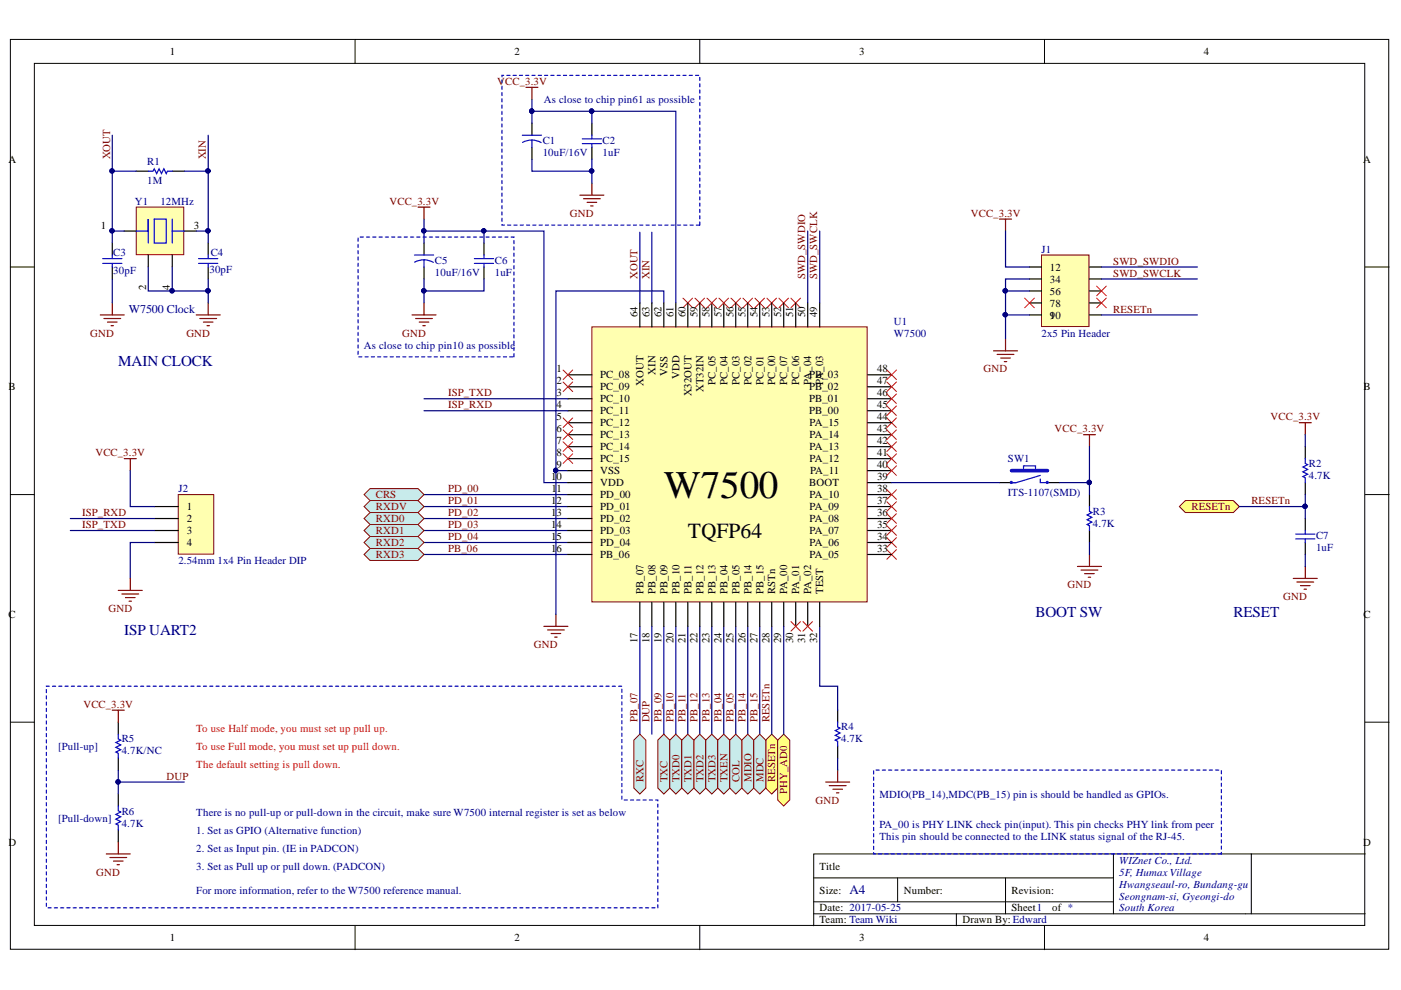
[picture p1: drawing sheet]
<svg xmlns="http://www.w3.org/2000/svg" width="297mm" height="210mm" viewBox="0 0 297 210" stroke-linecap="round" stroke-linejoin="round" font-family="sans-serif">
<defs><g id="words">
<text font-size="8.3" x="140.8" y="105.6">W7500</text>
<text font-size="4.6" x="145.9" y="114">TQFP64</text>
<g font-size="3.2" fill="#000080">
<text x="25" y="77.5">MAIN CLOCK</text>
<text x="219.5" y="130.9">BOOT SW</text>
<text x="261.5" y="130.9">RESET</text>
<text x="26.3" y="134.7">ISP UART2</text>
</g>
<text font-size="2.8" fill="#000080" x="180.1" y="189.6">A4</text>
<text font-size="2.5" fill="#000080" x="27.3" y="66.5">W7500 Clock</text>
<g font-size="2.3">
<text x="36" y="11.7">1</text>
<text x="109.1" y="11.7">2</text>
<text x="182.2" y="11.7">3</text>
<text x="255.2" y="11.7">4</text>
<text x="1.8" y="34.5">A</text>
<text x="289" y="34.5">A</text>
<text x="21.4" y="48.5">1</text>
<text x="41.1" y="48.5">3</text>
<text x="222.6" y="57.4">12</text>
<text x="222.6" y="59.9">34</text>
<text x="31" y="61.5" transform="rotate(-90 31 61.5)">2</text>
<text x="36" y="61.5" transform="rotate(-90 36 61.5)">4</text>
<text x="222.6" y="62.5">56</text>
<text x="222.6" y="65">78</text>
<text x="135.2" y="67.3" transform="rotate(-90 135.2 67.3)">64</text>
<text x="137.7" y="67.3" transform="rotate(-90 137.7 67.3)">63</text>
<text x="140.3" y="67.3" transform="rotate(-90 140.3 67.3)">62</text>
<text x="142.8" y="67.3" transform="rotate(-90 142.8 67.3)">61</text>
<text x="145.3" y="67.3" transform="rotate(-90 145.3 67.3)">60</text>
<text x="147.9" y="67.3" transform="rotate(-90 147.9 67.3)">59</text>
<text x="150.4" y="67.3" transform="rotate(-90 150.4 67.3)">58</text>
<text x="153" y="67.3" transform="rotate(-90 153 67.3)">57</text>
<text x="155.5" y="67.3" transform="rotate(-90 155.5 67.3)">56</text>
<text x="158" y="67.3" transform="rotate(-90 158 67.3)">55</text>
<text x="160.6" y="67.3" transform="rotate(-90 160.6 67.3)">54</text>
<text x="163.1" y="67.3" transform="rotate(-90 163.1 67.3)">53</text>
<text x="165.7" y="67.3" transform="rotate(-90 165.7 67.3)">52</text>
<text x="168.2" y="67.3" transform="rotate(-90 168.2 67.3)">51</text>
<text x="170.7" y="67.3" transform="rotate(-90 170.7 67.3)">50</text>
<text x="173.3" y="67.3" transform="rotate(-90 173.3 67.3)">49</text>
<text x="222.6" y="67.6">90</text>
<text x="222.6" y="67.6">1</text>
<text x="1.8" y="82.8">B</text>
<text x="118" y="79">1</text>
<text x="118" y="81.5">2</text>
<text x="127.2" y="80.2">PC_08</text>
<text x="127.2" y="82.8">PC_09</text>
<text x="136.5" y="81.8" transform="rotate(-90 136.5 81.8)">XOUT</text>
<text x="139" y="79.5" transform="rotate(-90 139 79.5)">XIN</text>
<text x="141.5" y="79.6" transform="rotate(-90 141.5 79.6)">VSS</text>
<text x="144.1" y="80.4" transform="rotate(-90 144.1 80.4)">VDD</text>
<text x="149.2" y="83.2" transform="rotate(-90 149.2 83.2)">XT32IN</text>
<text x="151.7" y="81.7" transform="rotate(-90 151.7 81.7)">PC_05</text>
<text x="154.2" y="81.7" transform="rotate(-90 154.2 81.7)">PC_04</text>
<text x="156.8" y="81.7" transform="rotate(-90 156.8 81.7)">PC_03</text>
<text x="159.3" y="81.7" transform="rotate(-90 159.3 81.7)">PC_02</text>
<text x="161.8" y="81.7" transform="rotate(-90 161.8 81.7)">PC_01</text>
<text x="164.4" y="81.7" transform="rotate(-90 164.4 81.7)">PC_00</text>
<text x="166.9" y="81.7" transform="rotate(-90 166.9 81.7)">PC_07</text>
<text x="169.5" y="81.7" transform="rotate(-90 169.5 81.7)">PC_06</text>
<text x="171.6" y="82.8">PB_02</text>
<text x="171.6" y="80.2">PB_03</text>
<text x="172" y="81.6" transform="rotate(-90 172 81.6)">PA_04</text>
<text x="174.5" y="81.6" transform="rotate(-90 174.5 81.6)">PA_03</text>
<text x="186" y="81.5">47</text>
<text x="186" y="79">48</text>
<text x="289.1" y="82.8">B</text>
<text x="118" y="84">3</text>
<text x="118" y="86.6">4</text>
<text x="118" y="89.1">5</text>
<text x="127.2" y="85.3">PC_10</text>
<text x="127.2" y="87.8">PC_11</text>
<text x="146.6" y="84" transform="rotate(-90 146.6 84)">X32OUT</text>
<text x="171.6" y="87.8">PB_00</text>
<text x="171.6" y="85.3">PB_01</text>
<text x="186" y="89.1">44</text>
<text x="186" y="86.6">45</text>
<text x="186" y="84">46</text>
<text x="118" y="91.6">6</text>
<text x="118" y="94.2">7</text>
<text x="127.2" y="90.4">PC_12</text>
<text x="127.2" y="92.9">PC_13</text>
<text x="127.2" y="95.4">PC_14</text>
<text x="171.7" y="95.4">PA_13</text>
<text x="171.7" y="92.9">PA_14</text>
<text x="171.7" y="90.4">PA_15</text>
<text x="186" y="94.2">42</text>
<text x="186" y="91.6">43</text>
<text x="116.8" y="101.8">1</text>
<text x="118" y="101.8">0</text>
<text x="118" y="96.7">8</text>
<text x="118" y="99.3">9</text>
<text x="127.2" y="98">PC_15</text>
<text x="127.2" y="100.5">VSS</text>
<text x="171.7" y="98">PA_12</text>
<text x="171.7" y="100.5">PA_11</text>
<text x="186" y="101.8">39</text>
<text x="186" y="99.3">40</text>
<text x="186" y="96.7">41</text>
<text x="116.8" y="106.9">1</text>
<text x="116.9" y="104.4">1</text>
<text x="118" y="106.9">2</text>
<text x="118" y="104.4">1</text>
<text x="127.2" y="103.1">VDD</text>
<text x="127.2" y="105.7">PD_00</text>
<text x="171.6" y="103.1">BOOT</text>
<text x="171.7" y="105.7">PA_10</text>
<text x="186" y="106.9">37</text>
<text x="186" y="104.4">38</text>
<text x="39.6" y="108.2">1</text>
<text x="39.6" y="110.7">2</text>
<text x="39.6" y="113.3">3</text>
<text x="116.8" y="109.5">1</text>
<text x="116.8" y="112">1</text>
<text x="118" y="109.5">3</text>
<text x="118" y="112">4</text>
<text x="127.2" y="108.2">PD_01</text>
<text x="127.2" y="110.7">PD_02</text>
<text x="127.2" y="113.3">PD_03</text>
<text x="171.7" y="113.3">PA_07</text>
<text x="171.7" y="110.7">PA_08</text>
<text x="171.7" y="108.2">PA_09</text>
<text x="186" y="112">35</text>
<text x="186" y="109.5">36</text>
<text x="39.6" y="115.8">4</text>
<text x="116.8" y="114.6">1</text>
<text x="116.8" y="117.1">1</text>
<text x="118" y="114.6">5</text>
<text x="118" y="117.1">6</text>
<text x="127.2" y="115.8">PD_04</text>
<text x="127.2" y="118.4">PB_06</text>
<text x="171.7" y="118.4">PA_05</text>
<text x="171.7" y="115.8">PA_06</text>
<text x="186" y="117.1">33</text>
<text x="186" y="114.6">34</text>
<text x="136.5" y="126" transform="rotate(-90 136.5 126)">PB_07</text>
<text x="139" y="126" transform="rotate(-90 139 126)">PB_08</text>
<text x="141.5" y="126" transform="rotate(-90 141.5 126)">PB_09</text>
<text x="144.1" y="126" transform="rotate(-90 144.1 126)">PB_10</text>
<text x="146.6" y="126" transform="rotate(-90 146.6 126)">PB_11</text>
<text x="149.2" y="126" transform="rotate(-90 149.2 126)">PB_12</text>
<text x="151.7" y="126" transform="rotate(-90 151.7 126)">PB_13</text>
<text x="154.2" y="126" transform="rotate(-90 154.2 126)">PB_04</text>
<text x="156.8" y="126" transform="rotate(-90 156.8 126)">PB_05</text>
<text x="159.3" y="126" transform="rotate(-90 159.3 126)">PB_14</text>
<text x="161.8" y="126" transform="rotate(-90 161.8 126)">PB_15</text>
<text x="164.4" y="126" transform="rotate(-90 164.4 126)">RSTn</text>
<text x="166.9" y="126" transform="rotate(-90 166.9 126)">PA_00</text>
<text x="169.5" y="126" transform="rotate(-90 169.5 126)">PA_01</text>
<text x="172" y="126" transform="rotate(-90 172 126)">PA_02</text>
<text x="174.5" y="126" transform="rotate(-90 174.5 126)">TEST</text>
<text x="1.8" y="131">C</text>
<text x="289.1" y="131">C</text>
<text x="135.2" y="136.4" transform="rotate(-90 135.2 136.4)">17</text>
<text x="137.7" y="136.4" transform="rotate(-90 137.7 136.4)">18</text>
<text x="140.3" y="136.4" transform="rotate(-90 140.3 136.4)">19</text>
<text x="142.8" y="136.4" transform="rotate(-90 142.8 136.4)">20</text>
<text x="145.3" y="136.4" transform="rotate(-90 145.3 136.4)">21</text>
<text x="147.9" y="136.4" transform="rotate(-90 147.9 136.4)">22</text>
<text x="150.4" y="136.4" transform="rotate(-90 150.4 136.4)">23</text>
<text x="153" y="136.4" transform="rotate(-90 153 136.4)">24</text>
<text x="155.5" y="136.4" transform="rotate(-90 155.5 136.4)">25</text>
<text x="158" y="136.4" transform="rotate(-90 158 136.4)">26</text>
<text x="160.6" y="136.4" transform="rotate(-90 160.6 136.4)">27</text>
<text x="163.1" y="136.4" transform="rotate(-90 163.1 136.4)">28</text>
<text x="165.7" y="136.4" transform="rotate(-90 165.7 136.4)">29</text>
<text x="168.2" y="136.4" transform="rotate(-90 168.2 136.4)">30</text>
<text x="170.7" y="136.4" transform="rotate(-90 170.7 136.4)">31</text>
<text x="173.3" y="136.4" transform="rotate(-90 173.3 136.4)">32</text>
<text x="1.8" y="179.3">D</text>
<text x="289" y="179.3">D</text>
<text x="173.8" y="184.4">Title</text>
<text x="173.8" y="189.4">Size:</text>
<text x="191.6" y="189.4">Number:</text>
<text x="214.5" y="189.4">Revision:</text>
<text x="173.8" y="193.3">Date: 2017-05-25</text>
<text x="173.8" y="195.8">Team: Team Wiki</text>
<text x="204.1" y="195.8">Drawn By:Edward</text>
<text x="214.5" y="193.3">Sheet1</text>
<text x="223.1" y="193.3">of *</text>
<text x="36" y="199.6">1</text>
<text x="109.1" y="199.6">2</text>
<text x="182.2" y="199.6">3</text>
<text x="255.2" y="199.6">4</text>
</g>
<g font-size="2.3" fill="#800000">
<text x="105.4" y="18">V</text>
<text x="107.1" y="18">CC_3.3V</text>
<text x="23.4" y="33.7" transform="rotate(-90 23.4 33.7)">XOUT</text>
<text x="43.7" y="33.7" transform="rotate(-90 43.7 33.7)">XIN</text>
<text x="82.6" y="43.5">VCC_3.3V</text>
<text x="120.8" y="46">GND</text>
<text x="205.8" y="46">VCC_3.3V</text>
<text x="135.2" y="59.2" transform="rotate(-90 135.2 59.2)">XOUT</text>
<text x="137.7" y="59.2" transform="rotate(-90 137.7 59.2)">XIN</text>
<text x="170.7" y="59.2" transform="rotate(-90 170.7 59.2)">SWD_SWDIO</text>
<text x="173.3" y="59.2" transform="rotate(-90 173.3 59.2)">SWD_SWCLK</text>
<text x="236" y="56.1">SWD_SWDIO</text>
<text x="236" y="58.7">SWD_SWCLK</text>
<text x="19.1" y="71.4">GND</text>
<text x="39.5" y="71.4">GND</text>
<text x="85.3" y="71.4">GND</text>
<text x="236" y="66.3">RESETn</text>
<text x="208.5" y="79">GND</text>
<text x="95" y="86.6">ISP_RXD</text>
<text x="95" y="84">ISP_TXD</text>
<text x="269.4" y="89.1">VCC_3.3V</text>
<text x="223.6" y="91.6">VCC_3.3V</text>
<text x="20.2" y="96.7">VCC_3.3V</text>
<text x="79.7" y="105.7">CRS</text>
<text x="95" y="104.4">PD_00</text>
<text x="95" y="106.9">PD_01</text>
<text x="265.3" y="106.9">RESETn</text>
<text x="17.4" y="109.5">ISP_RXD</text>
<text x="17.4" y="112">ISP_TXD</text>
<text x="79.7" y="108.2">RXDV</text>
<text x="79.7" y="110.7">RXD0</text>
<text x="79.7" y="113.3">RXD1</text>
<text x="95" y="109.5">PD_02</text>
<text x="95" y="112">PD_03</text>
<text x="252.6" y="108.2">RESETn</text>
<text x="79.7" y="115.8">RXD2</text>
<text x="79.7" y="118.4">RXD3</text>
<text x="95" y="114.6">PD_04</text>
<text x="95" y="117.1">PB_06</text>
<text x="226.3" y="124.7">GND</text>
<text x="23" y="129.8">GND</text>
<text x="272.1" y="127.2">GND</text>
<text x="113.2" y="137.4">GND</text>
<text x="17.7" y="150.1">VCC_3.3V</text>
<text x="135.2" y="153.1" transform="rotate(-90 135.2 153.1)">PB_07</text>
<text x="137.7" y="153.1" transform="rotate(-90 137.7 153.1)">DUP</text>
<text x="140.3" y="153.1" transform="rotate(-90 140.3 153.1)">PB_09</text>
<text x="142.8" y="153.1" transform="rotate(-90 142.8 153.1)">PB_10</text>
<text x="145.3" y="153.1" transform="rotate(-90 145.3 153.1)">PB_11</text>
<text x="147.9" y="153.1" transform="rotate(-90 147.9 153.1)">PB_12</text>
<text x="150.4" y="153.1" transform="rotate(-90 150.4 153.1)">PB_13</text>
<text x="153" y="153.1" transform="rotate(-90 153 153.1)">PB_04</text>
<text x="155.5" y="153.1" transform="rotate(-90 155.5 153.1)">PB_05</text>
<text x="158" y="153.1" transform="rotate(-90 158 153.1)">PB_14</text>
<text x="160.6" y="153.1" transform="rotate(-90 160.6 153.1)">PB_15</text>
<text x="163.1" y="153.1" transform="rotate(-90 163.1 153.1)">RESETn</text>
<text x="35.3" y="165.4">DUP</text>
<text x="136.5" y="165.8" transform="rotate(-90 136.5 165.8)">RXC</text>
<text x="141.5" y="165.8" transform="rotate(-90 141.5 165.8)">TXC</text>
<text x="144.1" y="165.8" transform="rotate(-90 144.1 165.8)">TXD0</text>
<text x="146.6" y="165.8" transform="rotate(-90 146.6 165.8)">TXD1</text>
<text x="149.2" y="165.8" transform="rotate(-90 149.2 165.8)">TXD2</text>
<text x="151.7" y="165.8" transform="rotate(-90 151.7 165.8)">TXD3</text>
<text x="154.2" y="165.8" transform="rotate(-90 154.2 165.8)">TXEN</text>
<text x="156.8" y="165.8" transform="rotate(-90 156.8 165.8)">COL</text>
<text x="159.3" y="165.8" transform="rotate(-90 159.3 165.8)">MDIO</text>
<text x="161.8" y="165.8" transform="rotate(-90 161.8 165.8)">MDC</text>
<text x="164.4" y="165.8" transform="rotate(-90 164.4 165.8)">RESETn</text>
<text x="166.9" y="168.3" transform="rotate(-90 166.9 168.3)">PHY_AD0</text>
<text x="172.9" y="170.4">GND</text>
<text x="20.4" y="185.6">GND</text>
</g>
<g font-size="2.3" fill="#000080">
<text x="115.3" y="21.8">As close to chip pin61 as possible</text>
<text x="31.2" y="35">R1</text>
<text x="115.1" y="30.4">C1</text>
<text x="115.1" y="33">10uF/16V</text>
<text x="127.8" y="30.4">C2</text>
<text x="127.8" y="33">1uF</text>
<text x="31.2" y="39.1">1M</text>
<text x="28.6" y="43.5">Y1</text>
<text x="34" y="43.5">12MHz</text>
<text x="220.8" y="53.6">J1</text>
<text x="24" y="54.4">C3</text>
<text x="24" y="58.2">30pF</text>
<text x="44.4" y="57.9">30pF</text>
<text x="44.7" y="54.4">C4</text>
<text x="92.2" y="55.9">C5</text>
<text x="92.2" y="58.4">10uF/16V</text>
<text x="104.9" y="55.9">C6</text>
<text x="104.9" y="58.4">1uF</text>
<text x="189.5" y="68.8">U1</text>
<text x="189.5" y="71.4">W7500</text>
<text x="220.8" y="71.4">2x5 Pin Header</text>
<text x="77.2" y="73.9">As close to chip pin10 as possible</text>
<text x="213.7" y="98">SW1</text>
<text x="277.5" y="99">R2</text>
<text x="277.5" y="101.5">4.7K</text>
<text x="37.8" y="104.4">J2</text>
<text x="213.7" y="105.2">ITS-1107(SMD)</text>
<text x="231.7" y="109.2">R3</text>
<text x="231.7" y="111.8">4.7K</text>
<text x="37.8" y="119.6">2.54mm 1x4 Pin Header DIP</text>
<text x="279" y="114.3">C7</text>
<text x="279" y="116.8">1uF</text>
<text x="178.3" y="154.9">R4</text>
<text x="12.4" y="158.9">[Pull-up]</text>
<text x="25.8" y="157.4">R5</text>
<text x="25.8" y="159.9">4.7K/NC</text>
<text x="178.3" y="157.4">4.7K</text>
<text x="25.8" y="172.7">R6</text>
<text x="41.6" y="173">There is no pull-up or pull-down in the circuit, make sure W7500 internal register is set as below</text>
<text x="186.5" y="169.2">MDIO(PB_14),MDC(PB_15) pin is should be handled as GPIOs.</text>
<text x="12.4" y="174.2">[Pull-down]</text>
<text x="25.8" y="175.2">4.7K</text>
<text x="41.6" y="176.8">1. Set as GPIO (Alternative function)</text>
<text x="186.5" y="175.5">PA_00 is PHY LINK check pin(input). This pin checks PHY link from peer</text>
<text x="186.5" y="178">This pin should be connected to the LINK status signal of the RJ-45.</text>
<text x="41.6" y="180.6">2. Set as Input pin. (IE in PADCON)</text>
<text x="41.6" y="184.4">3. Set as Pull up or pull down. (PADCON)</text>
<text x="237.3" y="183.1">WIZnet Co., Ltd.</text>
<text x="237.3" y="185.6">5F, Humax Village</text>
<text x="41.6" y="189.4">For more information, refer to the W7500 reference manual.</text>
<text x="237.3" y="188.2">Hwangseaul-ro, Bundang-gu</text>
<text x="237.3" y="190.7">Seongnam-si, Gyeongi-do</text>
<text x="237.3" y="193.3">South Korea</text>
</g>
<g font-size="2.3" fill="#f00">
<text x="41.6" y="155.1">To use Half mode, you must set up pull up.</text>
<text x="41.6" y="158.9">To use Full mode, you must set up pull down.</text>
<text x="41.6" y="162.7">The default setting is pull down.</text>
</g>
</g></defs>
<g fill="#fff" stroke="#000" stroke-width=".21">
<path d="M2.2 8.4h292.2v192.9h-292.2z"/>
<path d="M7.3 13.4h282.1v182.8h-282.1z"/>
</g>
<g fill="none" stroke="#000" stroke-width=".21">
<path d="M75.3 8.4v5M148.4 8.4v5M221.5 8.4v5M2.2 56.6h5.1M289.5 56.6h5M2.2 104.9h5.1M289.5 104.9h5M2.2 153.1h5.1M289.5 153.1h5M75.3 196.3v5.1M148.4 196.3v5.1M172.5 186.1h63.6"/>
<path d="M172.5 193.7h117M172.5 191.2h63.6M190.3 186.1v5.1M202.8 193.7v2.6M213.2 186.1v7.6M221.5 196.3v5.1M236.1 181.1v12.6M265.3 181.1h-92.8v15.2M289.5 181.1h-24.2v12.6"/>
</g>
<path d="M28.9 36.3h2.5M36.5 36.3h2.6M23.8 51.5v2.6M23.8 56.6v2.6M44.1 51.5v2.6M44.1 56.6v2.6M177.6 150.6v2.5M177.6 158.2v2.5" fill="none" stroke="#000" stroke-width=".25"/>
<path d="M31.4 36.3h1.1l.2-.5 .5 1 .5-1 .5 1 .5-1 .5 1 .3-.5h1M21.8 54.8h4M21.8 55.8h4M23.8 54.1v.7M23.8 55.8v.8M42.1 54.8h4.1M42.1 55.8h4.1M44.1 54.1v.7M44.1 55.8v.8M177.6 153.1v1l.5 .3-1 .5 1 .5-1 .5 1 .5-1 .5 .5 .3v1" fill="none" stroke="#00f" stroke-width=".25"/>
<g fill="none" stroke="#800000" stroke-width=".25">
<path d="M21.3 66.8h5M22 67.5h3.6M22.8 68.3h2M23.6 69.1h.5M23.8 64.2v2.6M41.6 66.8h5.1M42.4 67.5h3.5M43.1 68.3h2.1M43.9 69.1h.5M44.1 64.2v2.6M175.1 165.8h5M175.8 166.6h3.6"/>
<path d="M176.6 167.3h2M177.3 168.1h.6M177.6 163.3v2.5"/>
</g>
<path d="M162.4 156.9l1.2-1.2 1.3 1.2v10.2l-1.3 1.3-1.2-1.3z" fill-rule="evenodd" fill="#ffff80" stroke="#800000" stroke-width=".21"/>
<path d="M28.9 43.9h10.1v10.1h-10.1z" fill="#ffffb0" stroke="#800000" stroke-width=".21"/>
<path d="M112.8 26.1v2.6M112.8 31.2v2.6M125.5 26.1v2.6M125.5 31.2v2.6M26.3 49h2.6M31.4 54.1v2.5M36.5 54.1v2.5M39.1 49h2.5M89.9 51.5v2.6M89.9 56.6v2.6M102.6 51.5v2.6M102.6 56.6v2.6" fill="none" stroke="#000" stroke-width=".25"/>
<g fill="none" stroke="#00f" stroke-width=".25">
<path d="M110.7 28.7h4.1M112.8 29.7l-.8 .1-1.2 .4M112.8 29.7l.8 .1 1.1 .4M112.8 29.7v1.5M123.5 29.4h4M123.5 30.5h4M125.5 28.7v.7M125.5 30.5v.7M28.9 49h2.5v-2.5v5M32.7 46.5h2.5v5h-2.5zM36.5 49h2.6M36.5 46.5v5"/>
<path d="M87.9 54.1h4M89.9 55.1l-.8 .1-1.2 .4M89.9 55.1l.8 .1 1.2 .4M89.9 55.1v1.5M100.6 54.8h4M100.6 55.8h4M102.6 54.1v.7M102.6 55.8v.8"/>
</g>
<g fill="none" stroke="#800000" stroke-width=".25">
<path d="M125.5 38.8v2.6M122.9 41.4h5.1M123.7 42.1h3.6M124.5 42.9h2M125.2 43.7h.5M87.4 66.8h5M88.1 67.5h3.6M88.9 68.3h2M89.6 69.1h.6M89.9 64.2v2.6M115.3 132.8h5.1M116.1 133.6h3.5"/>
<path d="M116.8 134.3h2.1M117.6 135.1h.5M117.9 130.3v2.5"/>
</g>
<g fill="none" stroke="#f00" stroke-width=".21">
<path d="M144.8 63.2l2 2M146.8 63.2l-2 2M147.4 63.2l2 2M149.4 63.2l-2 2M155 63.2l2 2M157 63.2l-2 2M157.5 63.2l2.1 2M159.6 63.2l-2.1 2M160.1 63.2l2 2M162.1 63.2l-2 2M162.6 63.2l2 2M164.6 63.2l-2 2"/>
<path d="M165.1 63.2l2.1 2M167.2 63.2l-2.1 2M167.7 63.2l2 2M169.7 63.2l-2 2M188 88.6l2.1 2M190.1 88.6l-2.1 2M188 116.5l2.1 2.1M188 114l2.1 2M190.1 116.5l-2.1 2.1M190.1 114l-2.1 2"/>
</g>
<g fill="none" stroke="#000080" stroke-width=".25">
<path d="M23.8 28.7v7.6M28.9 36.3h-5.1v12.7M39.1 36.3h5v15.2M44.1 28.7v7.6M112.8 33.8v2.5h12.7M112.8 21.1v2.5M125.5 33.8v5M125.5 23.6v2.5M23.8 59.2v5M26.3 49h-2.5v2.5M31.4 56.6v5.1h5.1M36.5 56.6v5.1h7.6"/>
<path d="M41.6 49h2.5M44.1 59.2v5M89.9 51.5v-2.5h12.7v2.5M89.9 59.2v5M89.9 46.5v2.5M102.6 59.2v2.5h-12.7M102.6 49h12.7v53.3h5.1M135.7 49.2v15M138.2 49.2v15M140.7 64.2v-2.5h-22.8v38.1M120.4 99.8h-2.5v30.5M89.9 104.9h30.5"/>
<path d="M89.9 107.4h30.5M89.9 109.9h30.5M89.9 112.5h30.5M89.9 115h30.5M89.9 117.6h30.5M135.7 132.8v22.9M140.7 132.8v22.9M143.3 132.8v22.9M145.8 132.8v22.9M148.4 132.8v22.9M150.9 132.8v22.9M153.5 132.8v22.9"/>
<path d="M156 132.8v22.9M158.5 132.8v22.9M161.1 132.8v22.9M163.6 132.8v22.9M173.8 132.8v12.7h3.8v5.1M177.6 160.7v2.6"/>
</g>
<g fill="#000080" stroke="#000080" stroke-width=".21">
<circle cx="44.1" cy="36.2" r=".46"/>
<circle cx="23.8" cy="36.2" r=".46"/>
<circle cx="44.1" cy="61.7" r=".47"/>
<circle cx="23.8" cy="48.9" r=".46"/>
<circle cx="36.5" cy="61.7" r=".46"/>
<circle cx="44.1" cy="48.9" r=".46"/>
<circle cx="102.6" cy="48.9" r=".46"/>
<circle cx="89.9" cy="48.9" r=".46"/>
<circle cx="89.8" cy="61.7" r=".46"/>
<circle cx="117.8" cy="99.7" r=".46"/>
<circle cx="125.4" cy="36.2" r=".46"/>
<circle cx="125.4" cy="23.6" r=".47"/>
<circle cx="112.7" cy="23.6" r=".46"/>
</g>
<path d="M125.5 69.3h58.4v58.3h-58.4z" fill="#ffffb0" stroke="#800000" stroke-width=".21"/>
<g fill="none" stroke="#000" stroke-width=".25">
<path d="M120.4 79.5h5.1M135.7 64.2v5.1M138.2 64.2v5.1M140.7 64.2v5.1M143.3 64.2v5.1M145.8 64.2v5.1M148.4 64.2v5.1M150.9 64.2v5.1M153.5 64.2v5.1M156 64.2v5.1M158.5 64.2v5.1M161.1 64.2v5.1"/>
<path d="M163.6 64.2v5.1M166.2 64.2v5.1M168.7 64.2v5.1M171.2 64.2v5.1M173.8 64.2v5.1M184 79.5h5M120.4 82h5.1M120.4 84.5h5.1M120.4 87.1h5.1M120.4 89.6h5.1M120.4 92.2h5.1M120.4 94.7h5.1"/>
<path d="M120.4 97.2h5.1M120.4 99.8h5.1M184 82h5M184 84.5h5M184 87.1h5M184 89.6h5M184 92.2h5M184 94.7h5M184 97.2h5M184 99.8h5M120.4 102.3h5.1M120.4 104.9h5.1"/>
<path d="M120.4 107.4h5.1M120.4 109.9h5.1M120.4 112.5h5.1M120.4 115h5.1M120.4 117.6h5.1M184 102.3h5M184 104.9h5M184 107.4h5M184 109.9h5M184 112.5h5M184 115h5M184 117.6h5"/>
<path d="M135.7 127.7v5.1M138.2 127.7v5.1M140.7 127.7v5.1M143.3 127.7v5.1M145.8 127.7v5.1M148.4 127.7v5.1M150.9 127.7v5.1M153.5 127.7v5.1M156 127.7v5.1M158.5 127.7v5.1M161.1 127.7v5.1M163.6 127.7v5.1"/>
<path d="M166.2 127.7v5.1M168.7 127.7v5.1M171.2 127.7v5.1M173.8 127.7v5.1"/>
</g>
<g fill="#c8ebeb" stroke="#800000" stroke-width=".21">
<path d="M77.2 115l1.3-1.2h10.1l1.3 1.2-1.3 1.3h-10.1z" fill-rule="evenodd"/>
<path d="M77.2 117.6l1.3-1.3h10.1l1.3 1.3-1.3 1.2h-10.1z" fill-rule="evenodd"/>
<path d="M134.4 156.9l1.3-1.2 1.2 1.2v10.2l-1.2 1.3-1.3-1.3z" fill-rule="evenodd"/>
<path d="M139.5 156.9l1.2-1.2 1.3 1.2v10.2l-1.3 1.3-1.2-1.3z" fill-rule="evenodd"/>
<path d="M142 156.9l1.3-1.2 1.3 1.2v10.2l-1.3 1.3-1.3-1.3z" fill-rule="evenodd"/>
<path d="M77.2 104.9l1.3-1.3h10.1l1.3 1.3-1.3 1.2h-10.1z" fill-rule="evenodd"/>
<path d="M77.2 107.4l1.3-1.3h10.1l1.3 1.3-1.3 1.3h-10.1z" fill-rule="evenodd"/>
<path d="M77.2 109.9l1.3-1.2h10.1l1.3 1.2-1.3 1.3h-10.1z" fill-rule="evenodd"/>
<path d="M77.2 112.5l1.3-1.3h10.1l1.3 1.3-1.3 1.3h-10.1z" fill-rule="evenodd"/>
<path d="M157.3 156.9l1.2-1.2 1.3 1.2v10.2l-1.3 1.3-1.2-1.3z" fill-rule="evenodd"/>
<path d="M159.8 156.9l1.3-1.2 1.3 1.2v10.2l-1.3 1.3-1.3-1.3z" fill-rule="evenodd"/>
<path d="M147.1 156.9l1.3-1.2 1.2 1.2v10.2l-1.2 1.3-1.3-1.3z" fill-rule="evenodd"/>
<path d="M149.6 156.9l1.3-1.2 1.3 1.2v10.2l-1.3 1.3-1.3-1.3z" fill-rule="evenodd"/>
<path d="M152.2 156.9l1.3-1.2 1.2 1.2v10.2l-1.2 1.3-1.3-1.3z" fill-rule="evenodd"/>
<path d="M144.6 156.9l1.2-1.2 1.3 1.2v10.2l-1.3 1.3-1.2-1.3z" fill-rule="evenodd"/>
<path d="M154.7 156.9l1.3-1.2 1.3 1.2v10.2l-1.3 1.3-1.3-1.3z" fill-rule="evenodd"/>
</g>
<path d="M112.8 26.1v-2.5h30.5v40.6" fill="none" stroke="#000080" stroke-width=".25"/>
<g fill="#000080" stroke="#000080" stroke-width=".21">
<circle cx="125.4" cy="23.6" r=".47"/>
<circle cx="112.7" cy="23.6" r=".46"/>
</g>
<path d="M148.4 47.7v-31.7h-42v31.7h42M109 75.7v-25.4h-33.1v25.4h33.1" fill="none" stroke="#00f" stroke-width=".25" stroke-dasharray=".7 .7"/>
<path d="M111.5 18.5h2.6M112.8 18.5v2.6M88.6 43.9h2.6M89.9 43.9v2.6" fill="none" stroke="#800000" stroke-width=".25"/>
<g fill="none" stroke="#f00" stroke-width=".21">
<path d="M119.4 78.5l2 2M121.4 78.5l-2 2M149.9 63.2l2 2M151.9 63.2l-2 2M152.4 63.2l2.1 2M154.5 63.2l-2.1 2M188 78.5l2.1 2M190.1 78.5l-2.1 2M119.4 81l2 2M119.4 88.6l2 2M119.4 91.2l2 2M119.4 93.7l2 2"/>
<path d="M119.4 96.2l2 2.1M121.4 96.2l-2 2.1M121.4 93.7l-2 2M121.4 81l-2 2M121.4 88.6l-2 2M121.4 91.2l-2 2M188 98.8l2.1 2M188 96.2l2.1 2.1M188 93.7l2.1 2M188 91.2l2.1 2M188 86.1l2.1 2M188 83.5l2.1 2.1"/>
<path d="M188 81l2.1 2M190.1 98.8l-2.1 2M190.1 96.2l-2.1 2.1M190.1 93.7l-2.1 2M190.1 91.2l-2.1 2M190.1 86.1l-2.1 2M190.1 83.5l-2.1 2.1M190.1 81l-2.1 2M188 111.5l2.1 2M188 108.9l2.1 2.1M188 106.4l2.1 2M188 103.8l2.1 2.1"/>
<path d="M190.1 111.5l-2.1 2M190.1 108.9l-2.1 2.1M190.1 106.4l-2.1 2M190.1 103.8l-2.1 2.1"/>
</g>
<path d="M37.8 104.9h7.5v12.6h-7.5z" fill="#ffffb0" stroke="#800000" stroke-width=".21"/>
<path d="M32.7 107.4h5.1M32.7 109.9h5.1M32.7 112.5h5.1M32.7 115h5.1" fill="none" stroke="#000" stroke-width=".25"/>
<path d="M171.2 49v15.2M173.8 49v15.2M27.6 99.8v7.6h5.1M89.9 84.5h30.5M89.9 87.1h30.5M14.9 109.9h17.8M14.9 112.5h17.8M32.7 115h-5.1v7.6" fill="none" stroke="#000080" stroke-width=".25"/>
<path d="M26.3 97.2h2.6M27.6 97.2v2.6M25.1 125.2h5.1M25.8 125.9h3.6M26.6 126.7h2M27.4 127.5h.5M27.6 122.6v2.6" fill="none" stroke="#800000" stroke-width=".25"/>
<path d="M220.8 54.1h10.1v15.1h-10.1z" fill="#ffffb0" stroke="#800000" stroke-width=".21"/>
<path d="M218.3 56.6h2.5M218.3 59.2h2.5M231 56.6h2.5M231 59.2h2.5M218.3 61.7h2.5M218.3 64.2h2.5M218.3 66.8h2.5M231 61.7h2.5M231 64.2h2.5M231 66.8h2.5M211.9 102.3h2.6M222.1 102.3h2.5" fill="none" stroke="#000" stroke-width=".25"/>
<path d="M217.3 63.2l2 2M219.3 63.2l-2 2M232.5 63.2l2 2M232.5 60.7l2 2M234.5 63.2l-2 2M234.5 60.7l-2 2" fill="none" stroke="#f00" stroke-width=".21"/>
<path d="M211.9 46.5h2.6M213.2 46.5v2.5M210.6 74.4h5.1M211.4 75.2h3.6M212.2 75.9h2M212.9 76.7h.5M213.2 71.8v2.6" fill="none" stroke="#800000" stroke-width=".25"/>
<path d="M213.2 49v7.6h5.1M218.3 59.2h-5.1v12.6M233.5 56.6h20.4M233.5 59.2h20.4M213.2 61.7h5.1M213.2 66.8h5.1M233.5 66.8h20.4" fill="none" stroke="#000080" stroke-width=".25"/>
<g fill="#000080" stroke="#000080" stroke-width=".21">
<circle cx="213.1" cy="66.7" r=".46"/>
<circle cx="213.1" cy="61.7" r=".47"/>
</g>
<g fill="none" stroke="#00f" stroke-width=".25">
<path d="M217 99.8v-1h2.5v1M214.5 102.3h1h-1M220.6 101.6v.7h1.5M220.6 100.8l-5.1 1.5"/>
<circle cx="214.4" cy="102.3" r=".21"/>
<circle cx="222" cy="102.3" r=".21"/>
</g>
<path d="M214.5 99.8h7.6" fill="none" stroke="#00f" stroke-width=".76"/>
<path d="M250.1 107.4l1.2-1.3h10.2l1.3 1.3-1.3 1.3h-10.2z" fill-rule="evenodd" fill="#ffff80" stroke="#800000" stroke-width=".21"/>
<path d="M231 94.7v7.6h-6.4M276.7 92.2v2.5M189 102.3h22.9M231 102.3v2.6M231 115v2.6M276.7 104.9v2.5h-13.9M276.7 107.4v2.5M276.7 117.6v2.5M138.2 132.8v22.9M25.1 163.3v5.1M25.1 165.8h14" fill="none" stroke="#000080" stroke-width=".25"/>
<path d="M276.7 94.7v2.5M231 104.9v2.5M231 112.5v2.5M276.7 102.3v2.6M276.7 109.9v2.6M276.7 115v2.6M25.1 153.1v2.6M25.1 160.7v2.6M25.1 168.4v2.5M25.1 176v2.5" fill="none" stroke="#000" stroke-width=".25"/>
<path d="M276.7 97.2v1.1l.6 .2-1.1 .5 1.1 .5-1.1 .5 1.1 .5-1.1 .6 .5 .2v1M231 107.4v1l.5 .3-1 .5 1 .5-1 .5 1 .5-1 .5 .5 .3v1M274.7 113.2h4.1M274.7 114.3h4.1M276.7 112.5v.7M276.7 114.3v.7M25.1 155.7v1l.5 .2-1 .5 1 .5-1 .5 1 .6-1 .5 .5 .2v1M25.1 170.9v1l.5 .3-1 .5 1 .5-1 .5 1 .5-1 .5 .5 .3v1" fill="none" stroke="#00f" stroke-width=".25"/>
<g fill="none" stroke="#800000" stroke-width=".25">
<path d="M229.7 92.2h2.6M231 92.2v2.5M275.5 89.6h2.5M276.7 89.6v2.6M231 117.6v2.5M228.4 120.1h5.1M229.2 120.9h3.6M230 121.6h2M230.7 122.4h.5M274.2 122.6h5.1M275 123.4h3.5M275.7 124.2h2.1"/>
<path d="M276.5 124.9h.5M276.7 120.1v2.5M23.8 150.6h2.5M25.1 150.6v2.5M25.1 178.5v2.6M22.5 181.1h5.1M23.3 181.8h3.6M24.1 182.6h2M24.8 183.3h.5"/>
</g>
<g fill="#000080" stroke="#000080" stroke-width=".21">
<circle cx="230.9" cy="102.3" r=".46"/>
<circle cx="276.7" cy="107.4" r=".46"/>
<circle cx="25" cy="165.8" r=".46"/>
</g>
<path d="M139.5 192.5v-22.9h-7.7v-24.1h-122v47h129.7" fill="none" stroke="#00f" stroke-width=".25" stroke-dasharray=".7 .7"/>
<path d="M170.2 131.8l2.1 2M172.3 131.8l-2.1 2" fill="none" stroke="#f00" stroke-width=".21"/>
<path d="M164.9 156.9l1.3-1.2 1.2 1.2v12.7l-1.2 1.3-1.3-1.3z" fill-rule="evenodd" fill="#ffff80" stroke="#800000" stroke-width=".21"/>
<path d="M166.2 132.8v22.9" fill="none" stroke="#000080" stroke-width=".25"/>
<path d="M258.9 181.1h-73.7v-17.8h73.7v17.8" fill="none" stroke="#00f" stroke-width=".25" stroke-dasharray=".7 .7"/>
<path d="M167.7 131.8l2 2M169.7 131.8l-2 2" fill="none" stroke="#f00" stroke-width=".21"/>
<use href="#words"/>
</svg>
